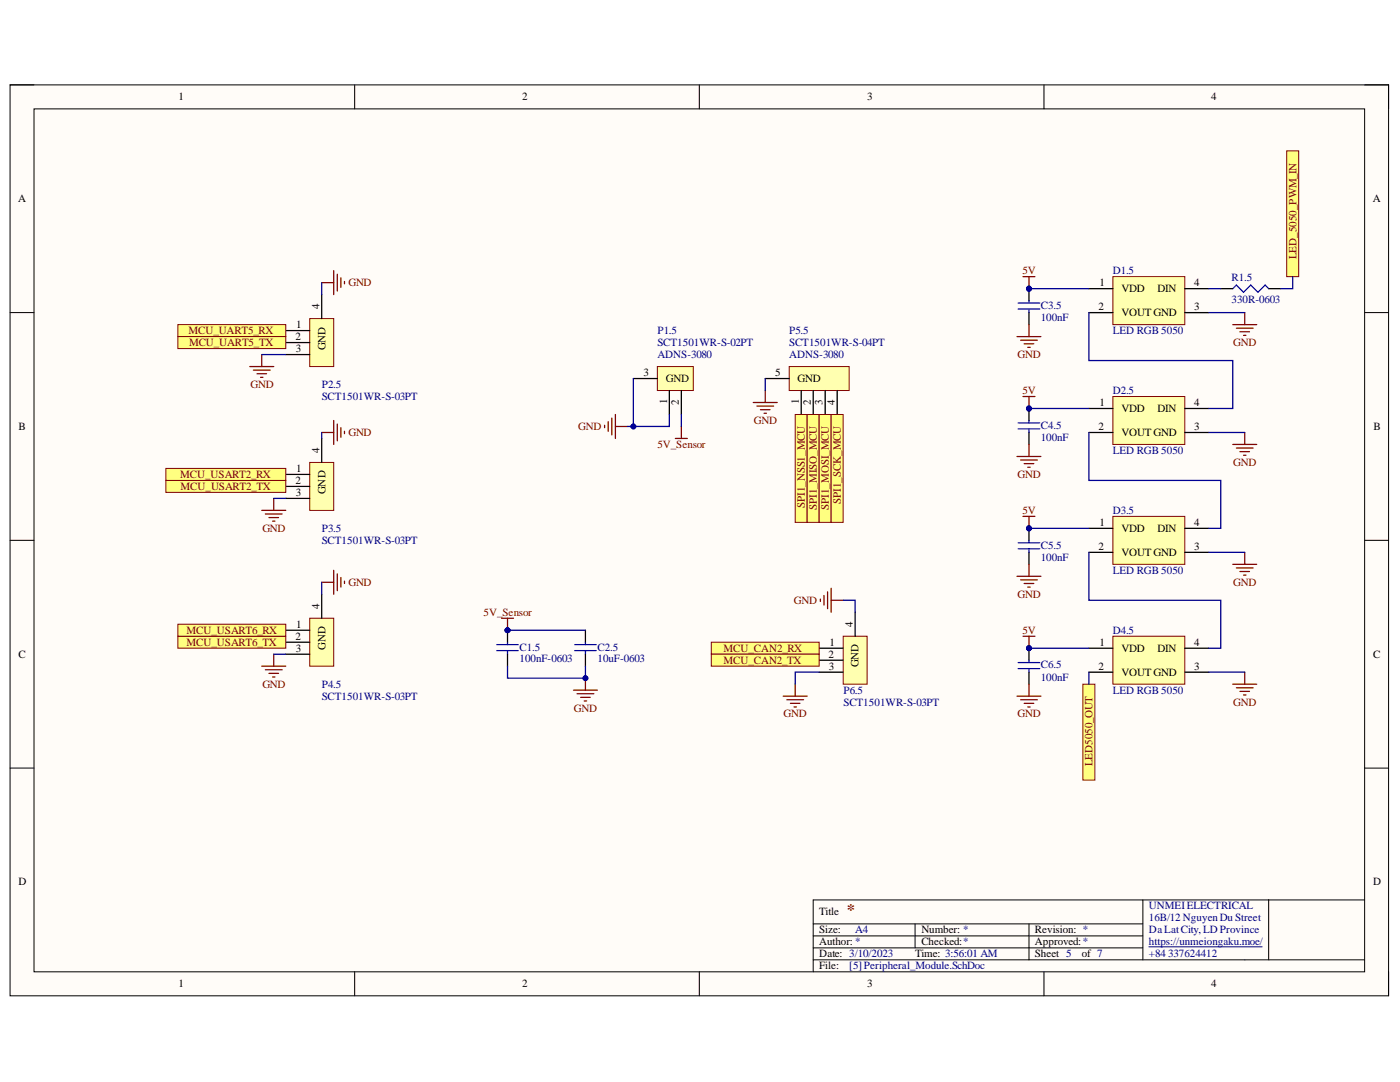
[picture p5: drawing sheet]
<svg xmlns="http://www.w3.org/2000/svg" width="279mm" height="216mm" viewBox="0 0 279 216" stroke-linecap="round" stroke-linejoin="round" font-family="sans-serif">
<defs><g id="words">
<text font-size="3.2" fill="#800000" x="169" y="182.6">*</text>
<g font-size="2.2">
<text x="35.6" y="20">1</text>
<text x="104.2" y="20">2</text>
<text x="173.1" y="20">3</text>
<text x="241.7" y="20">4</text>
<text x="3.6" y="40.3">A</text>
<text x="274" y="40.3">A</text>
<text x="219.4" y="57.1">1</text>
<text x="223.8" y="58.3">VDD</text>
<text x="231" y="58.3">DIN</text>
<text x="238.4" y="57.1">4</text>
<text x="59.1" y="65.5">1</text>
<text x="63.8" y="61.6" transform="rotate(-90 63.8 61.6)">4</text>
<text x="219.2" y="61.9">2</text>
<text x="223.8" y="63.1">VOUT GND</text>
<text x="238.4" y="61.9">3</text>
<text x="59" y="67.8">2</text>
<text x="59" y="70.3">3</text>
<text x="65" y="69.8" transform="rotate(-90 65 69.8)">GND</text>
<text x="128.4" y="75">3</text>
<text x="132.9" y="76.2">GND</text>
<text x="154.7" y="75">5</text>
<text x="159.2" y="76.2">GND</text>
<text x="133.1" y="80.7" transform="rotate(-90 133.1 80.7)">1</text>
<text x="135.5" y="80.8" transform="rotate(-90 135.5 80.8)">2</text>
<text x="159.4" y="80.7" transform="rotate(-90 159.4 80.7)">1</text>
<text x="161.8" y="80.8" transform="rotate(-90 161.8 80.8)">2</text>
<text x="164.2" y="80.8" transform="rotate(-90 164.2 80.8)">3</text>
<text x="166.6" y="80.8" transform="rotate(-90 166.6 80.8)">4</text>
<text x="219.4" y="81">1</text>
<text x="223.8" y="82.2">VDD</text>
<text x="231" y="82.2">DIN</text>
<text x="238.4" y="81">4</text>
<text x="3.7" y="85.8">B</text>
<text x="219.2" y="85.8">2</text>
<text x="223.8" y="87">VOUT GND</text>
<text x="238.4" y="85.8">3</text>
<text x="274.1" y="85.8">B</text>
<text x="59.1" y="94.2">1</text>
<text x="63.8" y="90.4" transform="rotate(-90 63.8 90.4)">4</text>
<text x="59" y="96.6">2</text>
<text x="59" y="98.9">3</text>
<text x="65" y="98.5" transform="rotate(-90 65 98.5)">GND</text>
<text x="219.4" y="104.9">1</text>
<text x="223.8" y="106.1">VDD</text>
<text x="231" y="106.1">DIN</text>
<text x="238.4" y="104.9">4</text>
<text x="219.2" y="109.7">2</text>
<text x="223.8" y="110.9">VOUT GND</text>
<text x="238.4" y="109.7">3</text>
<text x="59.1" y="125.2">1</text>
<text x="63.8" y="121.4" transform="rotate(-90 63.8 121.4)">4</text>
<text x="170.2" y="125.1" transform="rotate(-90 170.2 125.1)">4</text>
<text x="3.7" y="131.2">C</text>
<text x="59" y="127.7">2</text>
<text x="59" y="130.1">3</text>
<text x="65" y="129.6" transform="rotate(-90 65 129.6)">GND</text>
<text x="165.4" y="131.2">2</text>
<text x="165.5" y="128.9">1</text>
<text x="219.4" y="128.9">1</text>
<text x="223.8" y="130.1">VDD</text>
<text x="231" y="130.1">DIN</text>
<text x="238.4" y="128.9">4</text>
<text x="274" y="131.2">C</text>
<text x="165.4" y="133.6">3</text>
<text x="171.4" y="133.2" transform="rotate(-90 171.4 133.2)">GND</text>
<text x="219.2" y="133.6">2</text>
<text x="223.8" y="134.8">VOUT GND</text>
<text x="238.4" y="133.6">3</text>
<text x="3.7" y="176.6">D</text>
<text x="274" y="176.6">D</text>
<text x="163.5" y="182.6">Title</text>
<text x="163.5" y="186.2">Size:</text>
<text x="163.5" y="191">Date: 3/10/2023</text>
<text x="163.5" y="188.7">Author: *</text>
<text x="182.6" y="191">Time: 3:56:01 AM</text>
<text x="183.9" y="186.2">Number: *</text>
<text x="183.9" y="188.7">Checked:*</text>
<text x="206.5" y="186.2">Revision: *</text>
<text x="206.5" y="191">Sheet 5</text>
<text x="206.5" y="188.7">Approved:*</text>
<text x="215.9" y="191">of 7</text>
<text x="35.6" y="197">1</text>
<text x="104.2" y="197">2</text>
<text x="163.5" y="193.4">File:</text>
<text x="173.1" y="197">3</text>
<text x="241.7" y="197">4</text>
</g>
<g font-size="2.2" fill="#800000">
<text x="258.7" y="51.7" transform="rotate(-90 258.7 51.7)">LED_5050_PWM_IN</text>
<text x="69.5" y="57.1">GND</text>
<text x="204.1" y="54.7">5V</text>
<text x="37.6" y="66.6">MCU_UART5_RX</text>
<text x="37.7" y="69.1">MCU_UART5_TX</text>
<text x="203.1" y="71.5">GND</text>
<text x="246.1" y="69.1">GND</text>
<text x="50" y="77.5">GND</text>
<text x="204.1" y="78.6">5V</text>
<text x="69.5" y="87">GND</text>
<text x="115.4" y="85.8">GND</text>
<text x="131.2" y="89.4">5V_Sensor</text>
<text x="150.5" y="84.6">GND</text>
<text x="35.9" y="95.4">MCU_USART2_RX</text>
<text x="203.1" y="95.4">GND</text>
<text x="246.1" y="92.9">GND</text>
<text x="36" y="97.8">MCU_USART2_TX</text>
<text x="160.6" y="101.4" transform="rotate(-90 160.6 101.4)">SPI1_NSS1_MCU</text>
<text x="163" y="101.7" transform="rotate(-90 163 101.7)">SPI1_MISO_MCU</text>
<text x="165.4" y="101.7" transform="rotate(-90 165.4 101.7)">SPI1_MOSI_MCU</text>
<text x="167.8" y="100.5" transform="rotate(-90 167.8 100.5)">SPI1_SCK_MCU</text>
<text x="52.4" y="106.1">GND</text>
<text x="204.1" y="102.6">5V</text>
<text x="69.5" y="116.9">GND</text>
<text x="203.1" y="119.3">GND</text>
<text x="246.1" y="116.9">GND</text>
<text x="96.5" y="122.9">5V_Sensor</text>
<text x="158.4" y="120.5">GND</text>
<text x="37.2" y="128.9">MCU_USART6_TX</text>
<text x="37.2" y="126.4">MCU_USART6_RX</text>
<text x="144.4" y="130.1">MCU_CAN2_RX</text>
<text x="204.1" y="126.4">5V</text>
<text x="52.4" y="137.2">GND</text>
<text x="144.4" y="132.4">MCU_CAN2_TX</text>
<text x="114.5" y="142">GND</text>
<text x="156.4" y="143.2">GND</text>
<text x="203.1" y="143.2">GND</text>
<text x="246.1" y="140.8">GND</text>
<text x="218.1" y="152.9" transform="rotate(-90 218.1 152.9)">LED5050_OUT</text>
</g>
<g font-size="2.2" fill="#000080">
<text x="222.1" y="54.7">D1.5</text>
<text x="245.8" y="56.2">R1.5</text>
<text x="207.7" y="61.6">C3.5</text>
<text x="207.7" y="64">100nF</text>
<text x="245.8" y="60.5">330R-0603</text>
<text x="131.2" y="66.6">P1.5</text>
<text x="131.2" y="69.1">SCT1501WR-S-02PT</text>
<text x="131.2" y="71.5">ADNS-3080</text>
<text x="157.5" y="71.5">ADNS-3080</text>
<text x="157.5" y="66.6">P5.5</text>
<text x="157.5" y="69.1">SCT1501WR-S-04PT</text>
<text x="222.1" y="66.6">LED RGB 5050</text>
<text x="64.2" y="77.5">P2.5</text>
<text x="64.2" y="79.8">SCT1501WR-S-03PT</text>
<text x="222.1" y="78.6">D2.5</text>
<text x="207.7" y="85.6">C4.5</text>
<text x="207.7" y="87.9">100nF</text>
<text x="222.1" y="90.6">LED RGB 5050</text>
<text x="64.2" y="106.1">P3.5</text>
<text x="222.1" y="102.6">D3.5</text>
<text x="64.2" y="108.5">SCT1501WR-S-03PT</text>
<text x="207.7" y="109.5">C5.5</text>
<text x="207.7" y="111.9">100nF</text>
<text x="222.1" y="114.5">LED RGB 5050</text>
<text x="103.7" y="129.8">C1.5</text>
<text x="119.3" y="129.8">C2.5</text>
<text x="222.1" y="126.4">D4.5</text>
<text x="64.2" y="137.2">P4.5</text>
<text x="103.7" y="132.2">100nF-0603</text>
<text x="119.3" y="132.2">10uF-0603</text>
<text x="207.7" y="133.4">C6.5</text>
<text x="207.7" y="135.8">100nF</text>
<text x="64.2" y="139.6">SCT1501WR-S-03PT</text>
<text x="168.3" y="138.4">P6.5</text>
<text x="168.3" y="140.8">SCT1501WR-S-03PT</text>
<text x="222.1" y="138.4">LED RGB 5050</text>
<text x="229.3" y="181.5">UNMEIELECTRICAL</text>
<text x="229.3" y="183.8">16B/12 NguyenDu Street</text>
<text x="170.7" y="186.2">A4</text>
<text x="229.3" y="186.2">Da LatCity, LD Province</text>
<text x="229.3" y="188.7">https://unmeiongaku.moe/</text>
<text x="229.3" y="191">+84 337624412</text>
<text x="169.5" y="193.4">[5]Peripheral_Module.SchDoc</text>
</g>
</g></defs>
<path d="M2 16.9h275.1v181.8h-275.1z" fill-rule="evenodd" fill="#fffcf8"/>
<path d="M2 16.9h275.1v181.8h-275.1z" fill="none" stroke="#000" stroke-width=".2"/>
<path d="M6.8 21.7h265.5v172.2h-265.5z" fill-rule="evenodd" fill="#fffcf8"/>
<g fill="none" stroke="#000" stroke-width=".2">
<path d="M2 16.9h4.8M70.8 16.9v4.8M139.6 16.9v4.8M208.3 16.9v4.8M272.3 16.9h4.8v4.8M6.8 21.7h265.5v172.2h-265.5zM2 62.4h4.8M272.3 62.4h4.8M2 107.8h4.8M272.3 107.8h4.8M2 153.3h4.8M272.3 153.3h4.8"/>
<path d="M228.1 179.6v11.9M253.2 179.6v11.9M272.3 179.6h-110v14.3M70.8 193.9v4.8M139.6 193.9v4.8M162.3 184.3h65.8M162.3 191.5h110M162.3 189.1h65.8M162.3 186.7h65.8M182.6 184.3v4.8M205.4 184.3v7.2M208.3 193.9v4.8"/>
<path d="M277.1 193.9v4.8"/>
</g>
<path d="M229.3 188.9h22.6" fill="none" stroke="#000080" stroke-width=".2"/>
<path d="M61.8 63.6h4.8v9.5h-4.8z" fill-rule="evenodd" fill="#ffffb0"/>
<path d="M61.8 63.6h4.8v9.5h-4.8z" fill="none" stroke="#800000" stroke-width=".2"/>
<path d="M64.2 58.8v4.8M57 66h4.8M57 68.4h4.8M57 70.7h4.8" fill="none" stroke="#000" stroke-width=".25"/>
<path d="M35.5 64.8h21.5v2.4h-21.5z" fill-rule="evenodd" fill="#ffff80"/>
<path d="M35.5 64.8h21.5v2.4h-21.5z" fill="none" stroke="#800000" stroke-width=".2"/>
<path d="M35.5 67.2h21.5v2.4h-21.5z" fill-rule="evenodd" fill="#ffff80"/>
<path d="M35.5 67.2h21.5v2.4h-21.5z" fill="none" stroke="#800000" stroke-width=".2"/>
<g fill="none" stroke="#800000" stroke-width=".25">
<path d="M64.2 56.4h2.4M66.6 54v4.8M67.3 54.7v3.4M68 55.4v2M68.7 56.2v.4M49.9 73.1h4.7M50.6 73.9h3.3M51.3 74.6h1.9M52 75.3h.5M52.2 70.7v2.4M120.7 84.9v.4M121.4 84.1v2"/>
<path d="M122.1 83.4v3.4M122.8 82.7v4.8M122.8 85.1h2.4M134.8 87.5h2.4M136 85.1v2.4M100.1 123.4h2.4M101.3 123.4v2.4"/>
</g>
<circle cx="101.3" cy="125.8" r=".48" fill="#000080"/>
<circle cx="101.3" cy="125.8" r=".48" fill="none" stroke="#000080" stroke-width=".2"/>
<path d="M114.4 137.7h4.8M115.2 138.4h3.3M115.9 139.1h1.9M116.6 139.9h.5M116.8 135.3v2.4" fill="none" stroke="#800000" stroke-width=".25"/>
<circle cx="116.8" cy="135.3" r=".48" fill="#000080"/>
<circle cx="116.8" cy="135.3" r=".48" fill="none" stroke="#000080" stroke-width=".2"/>
<circle cx="101.3" cy="125.8" r=".48" fill="#000080"/>
<circle cx="101.3" cy="125.8" r=".48" fill="none" stroke="#000080" stroke-width=".2"/>
<path d="M99.1 129.8h4.3M99.1 128.6h4.3M101.3 128.1v.5M101.3 129.8v.7" fill="none" stroke="#00f" stroke-width=".25"/>
<path d="M101.3 125.8v2.3" fill="none" stroke="#000" stroke-width=".25"/>
<circle cx="101.3" cy="125.8" r=".48" fill="#000080"/>
<circle cx="101.3" cy="125.8" r=".48" fill="none" stroke="#000080" stroke-width=".2"/>
<path d="M101.3 130.5v2.4M116.8 125.8v2.3M116.8 130.5v2.4" fill="none" stroke="#000" stroke-width=".25"/>
<path d="M114.7 129.8h4.3M114.7 128.6h4.3M116.8 128.1v.5M116.8 129.8v.7" fill="none" stroke="#00f" stroke-width=".25"/>
<path d="M61.8 92.3h4.8v9.5h-4.8z" fill-rule="evenodd" fill="#ffffb0"/>
<path d="M61.8 92.3h4.8v9.5h-4.8z" fill="none" stroke="#800000" stroke-width=".2"/>
<path d="M57 94.7h4.8M57 97.1h4.8M57 99.4h4.8M64.2 87.5v4.8" fill="none" stroke="#000" stroke-width=".25"/>
<path d="M54.6 99.4v2.4M64.2 86.3h2.4M66.6 83.9v4.8M67.3 84.6v3.4M68 85.3v2M68.7 86.1v.4M52.2 101.8h4.8M53 102.6h3.3M53.7 103.3h1.9M54.4 104h.5" fill="none" stroke="#800000" stroke-width=".25"/>
<path d="M33.1 95.9h23.9v2.4h-23.9z" fill-rule="evenodd" fill="#ffff80"/>
<path d="M33.1 95.9h23.9v2.4h-23.9z" fill="none" stroke="#800000" stroke-width=".2"/>
<path d="M33.1 93.5h23.9v2.4h-23.9z" fill-rule="evenodd" fill="#ffff80"/>
<path d="M33.1 93.5h23.9v2.4h-23.9z" fill="none" stroke="#800000" stroke-width=".2"/>
<path d="M61.8 123.4h4.8v9.5h-4.8z" fill-rule="evenodd" fill="#ffffb0"/>
<path d="M61.8 123.4h4.8v9.5h-4.8z" fill="none" stroke="#800000" stroke-width=".2"/>
<path d="M64.2 118.6v4.8M57 125.8h4.8M57 128.1h4.8M57 130.5h4.8" fill="none" stroke="#000" stroke-width=".25"/>
<path d="M64.2 116.2h2.4M66.6 113.8v4.8M67.3 114.5v3.4M68 115.2v1.9M68.7 115.9v.5M52.2 132.9h4.8M53 133.6h3.3M53.7 134.4h1.9M54.4 135.1h.5M54.6 130.5v2.4" fill="none" stroke="#800000" stroke-width=".25"/>
<path d="M35.5 127h21.5v2.3h-21.5z" fill-rule="evenodd" fill="#ffff80"/>
<path d="M35.5 127h21.5v2.3h-21.5z" fill="none" stroke="#800000" stroke-width=".2"/>
<path d="M35.5 124.6h21.5v2.4h-21.5z" fill-rule="evenodd" fill="#ffff80"/>
<path d="M35.5 124.6h21.5v2.4h-21.5z" fill="none" stroke="#800000" stroke-width=".2"/>
<path d="M168.3 127h4.8v9.5h-4.8z" fill-rule="evenodd" fill="#ffffb0"/>
<path d="M168.3 127h4.8v9.5h-4.8z" fill="none" stroke="#800000" stroke-width=".2"/>
<path d="M163.5 129.3h4.8M163.5 131.7h4.8M163.5 134.1h4.8M170.7 122.2v4.8" fill="none" stroke="#000" stroke-width=".25"/>
<path d="M142 128.1h21.5v2.4h-21.5z" fill-rule="evenodd" fill="#ffff80"/>
<path d="M142 128.1h21.5v2.4h-21.5z" fill="none" stroke="#800000" stroke-width=".2"/>
<path d="M142 130.5h21.5v2.4h-21.5z" fill-rule="evenodd" fill="#ffff80"/>
<path d="M142 130.5h21.5v2.4h-21.5z" fill="none" stroke="#800000" stroke-width=".2"/>
<path d="M163.7 119.5v.5M164.4 118.8v1.9M165.2 118.1v3.4M165.9 117.4v4.8M165.9 119.8h2.4M156.3 138.9h4.8M157 139.6h3.4M158.7 136.5v2.4M157.7 140.3h2M158.5 141.1h.4" fill="none" stroke="#800000" stroke-width=".25"/>
<path d="M157.5 73.1h12v4.8h-12z" fill-rule="evenodd" fill="#ffffb0"/>
<path d="M157.5 73.1h12v4.8h-12z" fill="none" stroke="#800000" stroke-width=".2"/>
<path d="M152.7 75.5h4.8M159.9 77.9v4.8M162.3 77.9v4.8M164.7 77.9v4.8M167.1 77.9v4.8" fill="none" stroke="#000" stroke-width=".25"/>
<path d="M158.7 82.7h2.4v21.5h-2.4z" fill-rule="evenodd" fill="#ffff80"/>
<path d="M158.7 82.7h2.4v21.5h-2.4z" fill="none" stroke="#800000" stroke-width=".2"/>
<path d="M161.1 82.7h2.4v21.5h-2.4z" fill-rule="evenodd" fill="#ffff80"/>
<path d="M161.1 82.7h2.4v21.5h-2.4z" fill="none" stroke="#800000" stroke-width=".2"/>
<path d="M163.5 82.7h2.4v21.5h-2.4z" fill-rule="evenodd" fill="#ffff80"/>
<path d="M163.5 82.7h2.4v21.5h-2.4z" fill="none" stroke="#800000" stroke-width=".2"/>
<path d="M165.9 82.7h2.4v21.5h-2.4z" fill-rule="evenodd" fill="#ffff80"/>
<path d="M165.9 82.7h2.4v21.5h-2.4z" fill="none" stroke="#800000" stroke-width=".2"/>
<path d="M152.7 77.9v2.4M150.3 80.3h4.8M151 81h3.4M151.8 81.8h1.9M152.5 82.5h.5" fill="none" stroke="#800000" stroke-width=".25"/>
<path d="M131.2 73.1h7.2v4.8h-7.2z" fill-rule="evenodd" fill="#ffffb0"/>
<path d="M131.2 73.1h7.2v4.8h-7.2z" fill="none" stroke="#800000" stroke-width=".2"/>
<path d="M126.4 75.5h4.8M133.6 77.9v4.8M136 77.9v4.8" fill="none" stroke="#000" stroke-width=".25"/>
<path d="M222.1 55.2h14.4v9.6h-14.4z" fill-rule="evenodd" fill="#ffffb0"/>
<path d="M222.1 55.2h14.4v9.6h-14.4z" fill="none" stroke="#800000" stroke-width=".2"/>
<path d="M217.3 57.6h4.8M236.5 57.6h4.7M217.3 62.4h4.8M236.5 62.4h4.7" fill="none" stroke="#000" stroke-width=".25"/>
<path d="M222.1 79.1h14.4v9.6h-14.4z" fill-rule="evenodd" fill="#ffffb0"/>
<path d="M222.1 79.1h14.4v9.6h-14.4z" fill="none" stroke="#800000" stroke-width=".2"/>
<path d="M217.3 81.5h4.8M217.3 86.3h4.8M236.5 81.5h4.7M236.5 86.3h4.7" fill="none" stroke="#000" stroke-width=".25"/>
<path d="M222.1 103h14.4v9.6h-14.4z" fill-rule="evenodd" fill="#ffffb0"/>
<path d="M222.1 103h14.4v9.6h-14.4z" fill="none" stroke="#800000" stroke-width=".2"/>
<path d="M217.3 105.4h4.8M217.3 110.2h4.8M236.5 105.4h4.7M236.5 110.2h4.7" fill="none" stroke="#000" stroke-width=".25"/>
<path d="M222.1 127h14.4v9.5h-14.4z" fill-rule="evenodd" fill="#ffffb0"/>
<path d="M222.1 127h14.4v9.5h-14.4z" fill="none" stroke="#800000" stroke-width=".2"/>
<path d="M217.3 129.3h4.8M217.3 134.1h4.8M236.5 129.3h4.7M236.5 134.1h4.7" fill="none" stroke="#000" stroke-width=".25"/>
<circle cx="205.4" cy="57.6" r=".48" fill="#000080"/>
<circle cx="205.4" cy="57.6" r=".48" fill="none" stroke="#000080" stroke-width=".2"/>
<path d="M205.4 60v.5M203.2 61.7h4.3M203.2 60.5h4.3M205.4 61.7v.7" fill="none" stroke="#00f" stroke-width=".25"/>
<path d="M205.4 57.6v2.4" fill="none" stroke="#000" stroke-width=".25"/>
<circle cx="205.4" cy="57.6" r=".48" fill="#000080"/>
<circle cx="205.4" cy="57.6" r=".48" fill="none" stroke="#000080" stroke-width=".2"/>
<path d="M205.4 62.4v2.4" fill="none" stroke="#000" stroke-width=".25"/>
<circle cx="205.4" cy="81.5" r=".48" fill="#000080"/>
<circle cx="205.4" cy="81.5" r=".48" fill="none" stroke="#000080" stroke-width=".2"/>
<path d="M203.2 85.6h4.3M203.2 84.4h4.3M205.4 83.9v.5M205.4 85.6v.7" fill="none" stroke="#00f" stroke-width=".25"/>
<path d="M205.4 81.5v2.4" fill="none" stroke="#000" stroke-width=".25"/>
<circle cx="205.4" cy="81.5" r=".48" fill="#000080"/>
<circle cx="205.4" cy="81.5" r=".48" fill="none" stroke="#000080" stroke-width=".2"/>
<path d="M205.4 86.3v2.4" fill="none" stroke="#000" stroke-width=".25"/>
<circle cx="205.4" cy="105.4" r=".48" fill="#000080"/>
<circle cx="205.4" cy="105.4" r=".48" fill="none" stroke="#000080" stroke-width=".2"/>
<path d="M203.2 109.5h4.3M203.2 108.3h4.3M205.4 107.8v.5M205.4 109.5v.7" fill="none" stroke="#00f" stroke-width=".25"/>
<path d="M205.4 105.4v2.4" fill="none" stroke="#000" stroke-width=".25"/>
<circle cx="205.4" cy="105.4" r=".48" fill="#000080"/>
<circle cx="205.4" cy="105.4" r=".48" fill="none" stroke="#000080" stroke-width=".2"/>
<path d="M205.4 110.2v2.4" fill="none" stroke="#000" stroke-width=".25"/>
<circle cx="205.4" cy="129.3" r=".48" fill="#000080"/>
<circle cx="205.4" cy="129.3" r=".48" fill="none" stroke="#000080" stroke-width=".2"/>
<path d="M203.2 133.4h4.3M203.2 132.2h4.3M205.4 131.7v.5M205.4 133.4v.7" fill="none" stroke="#00f" stroke-width=".25"/>
<path d="M205.4 129.3v2.4" fill="none" stroke="#000" stroke-width=".25"/>
<circle cx="205.4" cy="129.3" r=".48" fill="#000080"/>
<circle cx="205.4" cy="129.3" r=".48" fill="none" stroke="#000080" stroke-width=".2"/>
<path d="M205.4 134.1v2.4" fill="none" stroke="#000" stroke-width=".25"/>
<path d="M204.2 55.2h2.3M205.4 55.2v2.4" fill="none" stroke="#800000" stroke-width=".25"/>
<circle cx="205.4" cy="57.6" r=".48" fill="#000080"/>
<circle cx="205.4" cy="57.6" r=".48" fill="none" stroke="#000080" stroke-width=".2"/>
<path d="M203 67.2h4.7M203.7 67.9h3.3M204.2 79.1h2.3M204.4 68.6h1.9M205.1 69.3h.5M205.4 64.8v2.4M205.4 79.1v2.4" fill="none" stroke="#800000" stroke-width=".25"/>
<circle cx="205.4" cy="81.5" r=".48" fill="#000080"/>
<circle cx="205.4" cy="81.5" r=".48" fill="none" stroke="#000080" stroke-width=".2"/>
<path d="M204.2 103h2.3M205.4 103v2.4" fill="none" stroke="#800000" stroke-width=".25"/>
<circle cx="205.4" cy="105.4" r=".48" fill="#000080"/>
<circle cx="205.4" cy="105.4" r=".48" fill="none" stroke="#000080" stroke-width=".2"/>
<path d="M204.2 127h2.3M205.4 127v2.3" fill="none" stroke="#800000" stroke-width=".25"/>
<circle cx="205.4" cy="129.3" r=".48" fill="#000080"/>
<circle cx="205.4" cy="129.3" r=".48" fill="none" stroke="#000080" stroke-width=".2"/>
<g fill="none" stroke="#800000" stroke-width=".25">
<path d="M246 64.8h4.8M246.7 65.5h3.4M247.5 66.2h1.9M248.2 66.9h.5M248.4 62.4v2.4M203 91.1h4.7M203.7 91.8h3.3M204.4 92.5h1.9M205.1 93.2h.5M205.4 88.7v2.4M246 88.7h4.8M246.7 89.4h3.4"/>
<path d="M247.5 90.1h1.9M248.2 90.8h.5M248.4 86.3v2.4M203 115h4.7M203.7 115.7h3.3M204.4 116.4h1.9M205.1 117.1h.5M205.4 112.6v2.4M246 112.6h4.8M246.7 113.3h3.4M247.5 114h1.9M248.2 114.8h.5"/>
<path d="M248.4 110.2v2.4M203 138.9h4.7M203.7 139.6h3.3M205.4 136.5v2.4M246 136.5h4.8M246.7 137.2h3.4M247.5 138h1.9M248.2 138.7h.5M248.4 134.1v2.4M204.4 140.3h1.9M205.1 141.1h.5"/>
</g>
<path d="M216.1 136.5h2.4v19.2h-2.4z" fill-rule="evenodd" fill="#ffff80"/>
<path d="M216.1 136.5h2.4v19.2h-2.4z" fill="none" stroke="#800000" stroke-width=".2"/>
<path d="M64.2 56.4v2.4M52.2 70.7h4.8M126.4 75.5v9.6" fill="none" stroke="#000080" stroke-width=".25"/>
<circle cx="126.4" cy="85.1" r=".48" fill="#000080"/>
<circle cx="126.4" cy="85.1" r=".48" fill="none" stroke="#000080" stroke-width=".2"/>
<path d="M101.3 125.8h15.5" fill="none" stroke="#000080" stroke-width=".25"/>
<circle cx="101.3" cy="125.8" r=".48" fill="#000080"/>
<circle cx="101.3" cy="125.8" r=".48" fill="none" stroke="#000080" stroke-width=".2"/>
<path d="M101.3 132.9v2.4h15.5v-2.4" fill="none" stroke="#000080" stroke-width=".25"/>
<circle cx="116.8" cy="135.3" r=".48" fill="#000080"/>
<circle cx="116.8" cy="135.3" r=".48" fill="none" stroke="#000080" stroke-width=".2"/>
<path d="M205.4 57.6h11.9M152.7 75.5v2.4M54.6 99.4h2.4M64.2 86.3v1.2M136 82.7v2.4M64.2 116.2v2.4M168.3 119.8h2.4v2.4M54.6 130.5h2.4M163.5 134.1h-4.8v2.4" fill="none" stroke="#000080" stroke-width=".25"/>
<circle cx="205.4" cy="57.6" r=".48" fill="#000080"/>
<circle cx="205.4" cy="57.6" r=".48" fill="none" stroke="#000080" stroke-width=".2"/>
<path d="M205.4 81.5h11.9" fill="none" stroke="#000080" stroke-width=".25"/>
<circle cx="205.4" cy="81.5" r=".48" fill="#000080"/>
<circle cx="205.4" cy="81.5" r=".48" fill="none" stroke="#000080" stroke-width=".2"/>
<path d="M205.4 105.4h11.9" fill="none" stroke="#000080" stroke-width=".25"/>
<circle cx="205.4" cy="105.4" r=".48" fill="#000080"/>
<circle cx="205.4" cy="105.4" r=".48" fill="none" stroke="#000080" stroke-width=".2"/>
<path d="M205.4 129.3h11.9" fill="none" stroke="#000080" stroke-width=".25"/>
<circle cx="205.4" cy="129.3" r=".48" fill="#000080"/>
<circle cx="205.4" cy="129.3" r=".48" fill="none" stroke="#000080" stroke-width=".2"/>
<path d="M217.3 62.4v9.5h28.7v9.6h-4.8M241.2 62.4h7.2M217.3 86.3v9.6h26.3v9.5h-2.4M241.2 86.3h7.2M217.3 110.2v9.6h26.3v9.5h-2.4M241.2 110.2h7.2M217.3 134.1v2.4M241.2 134.1h7.2" fill="none" stroke="#000080" stroke-width=".25"/>
<path d="M256.8 30.1h2.4v25.1h-2.4z" fill-rule="evenodd" fill="#ffff80"/>
<path d="M256.8 30.1h2.4v25.1h-2.4z" fill="none" stroke="#800000" stroke-width=".2"/>
<path d="M246 57.6l.7-.7 1.5 1.4 1.4-1.4 1.4 1.4 1.5-1.4 .7 .7" fill="none" stroke="#00f" stroke-width=".25"/>
<path d="M243.6 57.6h2.4M253.2 57.6h2.4" fill="none" stroke="#000" stroke-width=".25"/>
<path d="M241.2 57.6h2.4M258 55.2v2.4h-2.4M133.6 82.7v2.4h-8.4" fill="none" stroke="#000080" stroke-width=".25"/>
<circle cx="126.4" cy="85.1" r=".48" fill="#000080"/>
<circle cx="126.4" cy="85.1" r=".48" fill="none" stroke="#000080" stroke-width=".2"/>
<use href="#words"/>
</svg>
